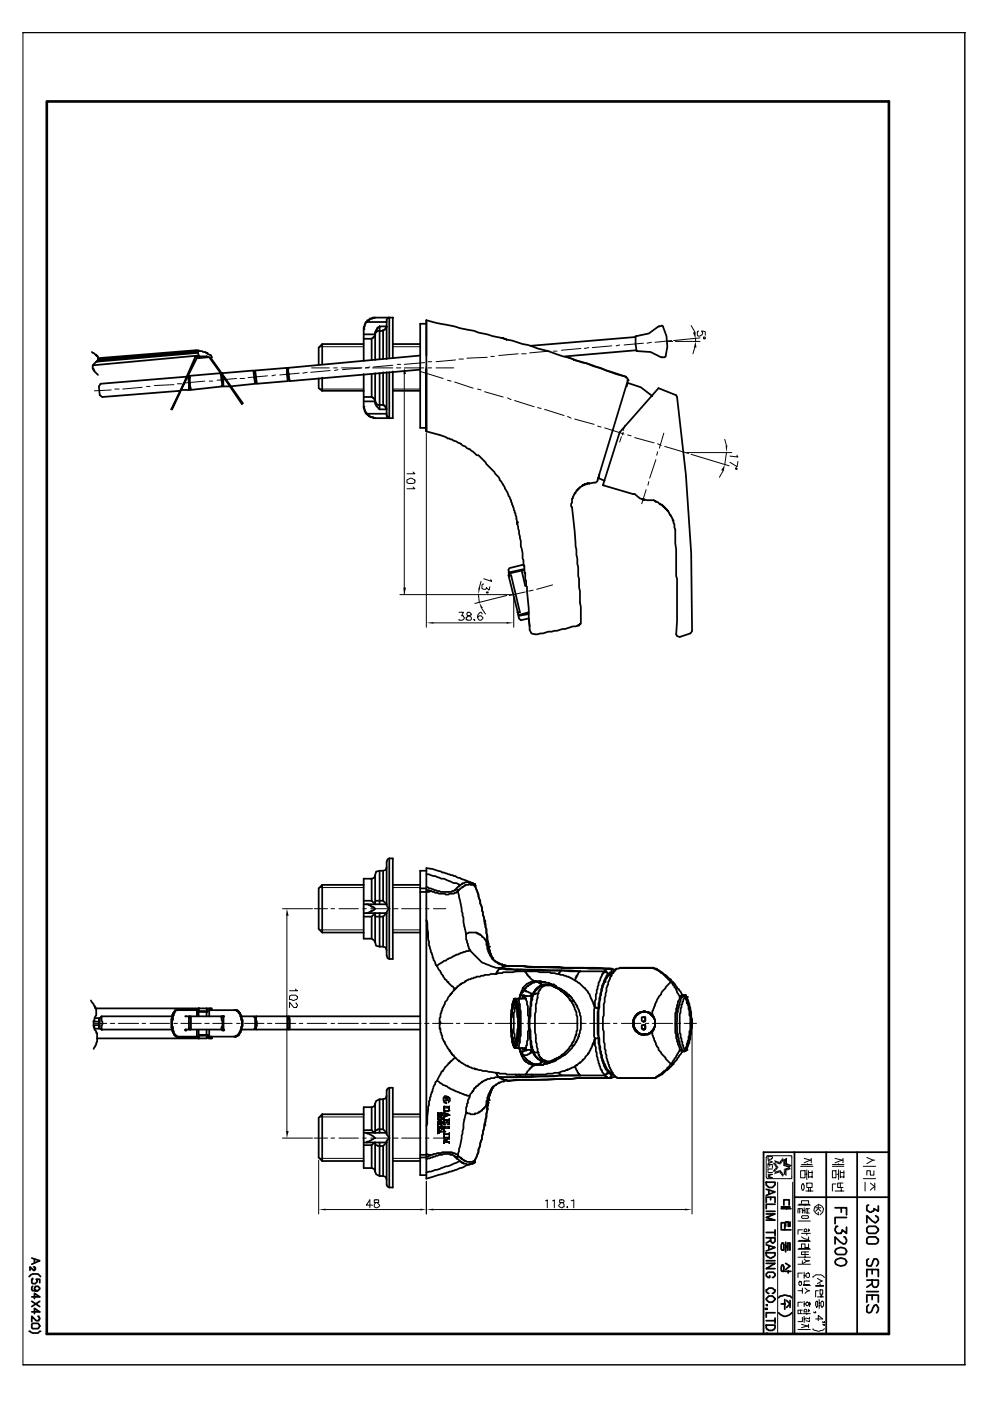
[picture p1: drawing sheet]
<svg xmlns="http://www.w3.org/2000/svg" width="297mm" height="420mm" viewBox="0 0 297 420" stroke-linecap="round" stroke-linejoin="round" font-family="sans-serif">
<g fill="none" stroke="#000" stroke-width=".3">
<path d="M6.9 9.8h282.3v399.5h-282.3zM6.9 9.8h282.6M289.2 9.8v399.5M207.2 97.6l1 1.9M209.3 99.2v.3h-.3v1l.3 .3 1-.3 .3-.5-.3-.8 1.1 .3v1M33.3 116.9l-5 .3M34.4 116.7h1.3M42.6 116.2l-5.8 .5M43.9 115.9h1.1M52.1 115.4l-5.8 .2M53.2 115.1h1.3M61.4 114.3l-5.8 .5"/>
<path d="M62.7 114.3h1.1M70.9 113.5l-5.8 .5M72 113.5h1.3M80.2 112.7l-5.9 .5M82.5 112.4l-1 .3M89.7 111.9l-5.8 .5M92.1 111.7l-1.3 .2M93.4 110.3h5.3M95.8 116.7h13.2M95.8 104h13.2M99 111.1l-5.9 .6M100 110.3h1.1"/>
<path d="M101.3 110.9l-1 .2M102.4 110.3h5.8M108.5 110.3l-5.8 .6M110.9 110.1l-1.4 .2h1.1M111.7 110.3h6M117.7 116.7h8.2M117.7 104h8.2M117.7 109.5l-5.8 .6M118.8 110.3h1.3M119.1 109.3h1M121.2 110.3h5.8M121.2 112.2v66.1"/>
<path d="M125.9 111.4l6.9 2.1M127.3 108.7l-6.1 .6M128.3 108.5h1.1M128.3 110.3h1.1M130.7 110.3h5.3M134.1 114l1.1 .3M136.3 114.6l5.5 1.8M136.5 107.9l-5.8 .6M137.6 107.7h1.3M143.1 116.7l1.1 .2M145.3 117.5l5.5 1.6M146 107.2l-6 .2"/>
<path d="M147.1 106.9h1.1M152.1 119.3l1.1 .6M155.3 106.1l-5.8 .5M156.4 106.1h1.3M164.6 105.3l-5.9 .5M165.9 105.3h1.1M174.1 104.5l-5.8 .5M176.5 104.2l-1.3 .3M183.4 103.7l-5.9 .5M185.7 103.5l-1 .2M192.9 102.9l-5.8 .6M195.3 102.7l-1.4 .2"/>
<path d="M200 102.4h1.6M201.3 102.1l-5 .6M202.4 102.4h7.4M208.2 104.2l-.5 1.9M208.5 101.6v.8M209.8 101.3l-7.9 .8M210.9 101.1h.5v.5h-.5zM127.8 129.9v58.2M154.3 120.1l5.8 1.9M161.1 122.2l1.1 .3M163.2 122.8l5.9 1.8M170.1 124.9l1.1 .5"/>
<path d="M172.2 125.7l5.9 1.6M179.1 127.8l1.1 .3M181.2 128.3l5.9 1.9M186.3 131l-.6 1.6M186.8 129.6l-.3 .8M187.3 127.5l-.5 1.6M188.1 130.4l1.1 .3M190.2 131.2l5.9 1.6M196.6 137.8l-1.9 5.6M197.1 133.1l1.1 .5M197.1 135.5l-.3 1M199 129.9l-1.4 4.5"/>
<path d="M199.2 133.9l7.2 2.1M205.8 135.7h13.5M207.2 136.3l11.3 3.4M217.2 131.8l.6 1.8M217.8 135.7l-.6 3.7M220.9 136.5l.3 .6-2.4-.3M221.2 138.4l-.3 1.6-2.1-1.4M122 143.9l1.3-.5 1.1 .5v.8l-.6 .3h-1.3l-.5-.3zM123.8 141.6l.6 .5h-2.4M123.8 146.1l.6 .5h-2.4M193.7 146.8l-1.3 4.3M194.5 144.5l-.3 1"/>
<path d="M216.7 141.3l-1.1 1.8M220.4 140.5l.3-.3 .2 .6zM119.9 178.3h33.6M143.4 178.3l.3 2.4M144.2 174.4l-.5 1.8M145 173.6l2.4 .8-.3-.6M145 175.2l-.5 .2v1.1l.5 .2h.5l.3-.5 .8 .8 .2-1.1M145.8 177.5h.5v.3h-.5zM151.9 178.6l-9.6 2.4M154 178.6v9.5M157.4 177.5l-4.7 1.1M159.8 177l-1.3 .3"/>
<path d="M165.6 175.4l-4.7 1.3M129.9 186.8h22.2M137.6 183.6h1.3l-.5 1.1h.5l.3 .5-.6 .8h-1v-.3M140 183.9v.5l.2 .3h.6l.5 .5v.5l-.3 .3h-1v-.3h-.3v-.5l1.6-.8v-.3l-.5-.5h-.6zM142.1 185.7l.2 .3h-.2zM144.5 184.1l-.3-.5a1.33 1.33 0 0 0-1.1 1 1.33 1.33 0 0 0 .6 1.4h.5l.5-.8-.5-.5h-.5l-.6 .5M144.5 182.6l1 1.5M84.7 272.5h9M86 274.6v64.6M94.2 272.5h4M95.8 278.9h13.2M95.8 266.2h13.2"/>
<path d="M99.2 272.5h1.1M101.6 272.5h5.8M108.7 272.5h1.1M111.1 272.5h5.8M117.7 278.9h8.2M117.7 266.2h8.2M118 272.5h1.3M120.4 272.5h5.8M127.5 272.5h1.1M129.9 272.5h3.7M86.8 298.7l.5-.3h1.3l.6 .6-.3 .8a1.32 1.32 0 0 1-1.6 0h-.5zM88.6 296.6v.3l.6 .2h-2.4"/>
<path d="M28.3 306.9h3.7M33.1 306.9h1.3M35.5 306.9h6M42.6 306.9h1.1M45 306.9h5.8M52.1 306.9h1.1M54.2 306.9h6.1M61.4 306.9h1.3M63.8 306.9h5.8M70.9 306.9h1.1M73.3 306.9h5.8M80.2 306.9h1.3"/>
<path d="M82.5 306.9h6.1M88.6 300.8h.3l.3 .8-.3 .6h-.8l-1.3-1.6v1.6M89.7 306.9h1.1M92.1 306.9h5.8M99.2 306.9h1.1M101.3 306.9h6.1M108.5 306.9h1.3M110.9 306.9h5.8M118 306.9h1.1M120.4 306.9h5.8M127.3 306.9h1.3M129.6 306.9h6.1"/>
<path d="M136.8 306.9h1M139.2 306.9h5.8M146.3 306.9h1.1M148.4 306.9h6.1M155.6 306.9h1.3M158 306.9h5.8M165.1 306.9h1.1M167.5 306.9h5.8M174.4 306.9h1.3M176.7 306.9h6.1M183.9 306.9h1M186.3 306.9h5.8"/>
<path d="M193.4 306.9h1.1M195.5 306.9h6.1M202.7 306.9h1.3M205.1 306.9h3.7M207.4 307.4v56.7M95.8 335h13.2M117.7 335h8.2M131.2 336.8v-.5v.2h1.1v-.2h.3v.8h-.3v.2h-.3v-.2h-.5M131.2 338.7v.5v-.3l.6 .3-.3 .5M131.2 337.6v1.1h.3v-.3M131.2 337.6v.3h1.1M131.2 334.4v.3h.3v-.3"/>
<path d="M131.2 335.2h.3v-.2h.8v.2h.3v.6h-.3v.2h-.8v-.2h-.3zM131.2 335.5l.3-.3h.8v.6h-.8zM131.2 333.6v.6M131.2 339.5v.5M131.2 338.7h.6M131.2 338.1h.3M131.2 334.4h.6M131.2 337.6h.3M131.2 334.4l.3 .3M131.5 337.1v.2h-.3h.3zM131.5 339.7h-.3v.3M131.5 334.4l.3-.5h-.6v.3v-.6h.3v.3h.8v-.3h.3v.6h-.3v-.3h-.5h.2l.3 .5v-.2h.3v.5h-.3v-.3"/>
<path d="M131.5 333.6v.3h1.1M131.5 335l-.3 .5h.3M131.5 334.2v.2M131.5 335.8v.2M131.5 338.4l-.3 .3M131.5 338.9l.3 .3M131.8 336.8l-.6 .3v2.1M131.8 336.8h.2v.3M131.8 338.9h-.6l1.4 .3v.3M131.8 339.7h-.6v-.2v.5M131.8 339.2h.5l-.5 .3zM131.8 337.9h-.6v.5h.3"/>
<path d="M131.8 334.4v-.2h.2v.2M131.8 335v.2h-.6v.6h.6M131.8 336.8l-.3 .3M131.8 339.5l-.3 .2M131.8 338.4h.8M131.8 333.9v.5M131.8 335.8v.2M131.8 339.2v.3M131.8 339.2h.5l.3 .3M132 334.2h.3M132 337.9h.6M132 337.1h.3"/>
<path d="M132 333.9v.5M132 335v.2l.3-.2v1M132 335.8v.2M132 336.8v.5M132 338.1l-.2 .3M132 334.4h.6M132.3 336.8v.3h-.3M132.3 337.6h.3v1.1h-.3v-.3l.3 .3-.3-.6M132.3 337.6v.3h-.3v.5h-.2v-.5h-.3M132.3 333.6v1.1M132.3 337.6v1.1M132.6 336.5h-1.4h.6v.6h-.3"/>
<path d="M132.6 335.5h.2M132.6 335.2v.6h-.3M132.6 338.1h-.8v.3M132.6 337.1l-.3-.8v1M132.6 339.5l-1.1 .2M132.8 329.1l.5-.5a1.65 1.65 0 0 0 .3 2.1v-.2h.3v.5l-.8-.3zM133.1 336.8l.5 .5h-.5zM133.1 337.9h1.6v.5h-1.6v.8l.5 .3h-.5zM133.1 334.4v.8v-.2h.2M133.1 332.8v-1h1.6v1.3M133.1 333.4v.8M133.1 335.5v1.8"/>
<path d="M133.1 337.9v1.6M133.1 337.9h.2M133.3 329.1h1.1v.3h-.3l.3 .8-.5-.3-.6 .3v-.3l.6-.2-.6-.3zM133.3 333.1v-.3h-.2v-.5h1.6v.5l-.6 .3M133.3 331.8h-.2v1.3h.2v.3h.8M133.3 333.1h.8M133.3 332.8v.6M133.3 333.6v.3h.6M133.3 335.8v.2M133.3 333.1h.3v.3M133.3 335.8l.6 .2v.5h-.3M133.3 337.1l.3 .2"/>
<path d="M133.3 339.2l.3 .3M133.3 335.8l.8 .5M133.6 328.6l.8 .3 .5 .5v.8l-.5 .5 .3-1.6-.8-.2v.2h-.3zM133.6 336.5v.3h.8v-.3h-.5l.2-.5h.6v.5M133.6 336.5h.3v-.5h-.8v.8v-1.3v.3h1.6v-.3v1.8M133.6 333.9v.5l.8-.2M133.6 334.4l-.5 .6h.2M133.6 333.9v.5M133.6 333.9l.8 .3M133.6 334.4l-.5 .3M134.1 333.1v.3M134.4 334.2l-.8-.3h-.5v.3v-.8l.2 .5h.6l.8 .5"/>
<path d="M134.4 332.8v.6l-.3-.3M134.4 334.2h.3M134.4 334.2l.3 .2M134.7 336.8l-.6 .3v.2h.6v-.2M134.7 333.1l-.6 .3M134.7 331.8v1.3M134.7 334.4h.2M134.7 334.4l-1.4 .6M134.7 333.1h.2M84.7 341.3h9M94.2 341.3h4M95.5 347.9v16.2"/>
<path d="M95.8 347.4h13.2M99.2 341.3h1.1M101.6 341.3h5.8M108.7 341.3h1.1M111.1 341.3h5.8M112.2 359.8v.8h.8l.8 .8v.3a1.02 1.02 0 0 1-1.6 .2v-.7l.5-.6h.8v-.8zM117.7 347.4h8.2M118 341.3h1.3M120.4 341.3h5.8M127.5 341.3h1.1M127.8 354.3v9.8M129.9 341.3h3.7"/>
<path d="M133.1 342.1v.3h1.3M133.1 342.1v.8v-.3h1.6v.3v-.5h-.3M133.1 340.8v.5M133.1 342.1h.2M133.1 341.8h.5M133.1 341.8l1.3 .6M133.6 341.8v.3l.8 .3M134.4 342.4l.3 .2M134.7 340.3h-1.6v.2v-.8v.3h1.6v-.3v.8M134.7 341.6v-.8v.2h-1.6v-.2v.5h1.6l-1.6 .5M134.7 340.8v.8M134.7 342.4v.5"/>
<path d="M134.7 341.6l-1.1 .2M167.7 359.8v.8h.8l.6 .6v.7l-.6 .3-.8-.3-.2-.5 .8-.8h.5l.3-.5-.3-.3zM229.9 346.6h7.4v6.9h-7.4l-.2-.5v-5.9zM230.2 346.9h1.3v.5h-.3v.3h-1zM230.2 347.9l1.3 .6-1.3 .5M230.2 350.3v-1.1h1.3v1.1M230.2 352.2h1.3l-1.3 .5 1.3 .5h-1.3M230.2 351.6h1.3M230.5 348.2v.5M230.7 349.2v.6M231.5 350.6h-1.3v.8M233.1 354.5v45.5"/>
<path d="M234.9 347.9l.8-.5v1.6l1.4 .5-.6 .5-1.6-.5zM237.6 354.5v45.5M240 351.1h1.3v2.1h-1.3zM240 349.8h3.7M240.2 349.2h3.2M240.5 355.1h.3l.2 .5v.8l-.2 .5h-.3l-.3-.5v-.8zM240.5 355.1h.3M241 347.4l1.9 .5M241.3 352.2h.5M241.6 357.2h2.1M241.8 354.8h1.6v1.3h-1.6zM241.8 350.8v2.9"/>
<path d="M242.1 349v.2M242.4 351.1v2.1M242.4 356.4v.8M242.4 351.6h1M242.4 353h1M242.9 356.4v.8M243.2 347.9l-2.2 .8M243.2 347.4v1.3M243.4 351.1v2.1M249.5 351.1h1.1v2.1h-1.1zM249.5 349.2h3.4M249.5 349.8h3.4"/>
<path d="M250.3 357.2h2.6M250.3 347.4l2.1 .5M250.6 355.1h-1.1v2.1M250.8 352.2h.6M251.4 349v.2M251.4 350.8v2.9M251.9 351.6h1M251.9 353h1M251.9 351.1v2.1M251.9 354.8v1.3M252.1 356.4v.8M252.7 347.9l-2.4 .8"/>
<path d="M252.7 354.8h-1.6v1.3h1.6M252.7 347.4v1.3M252.9 351.1v2.1M258.8 349.8h3.7M258.8 353.5h3.7M259.3 354.5v2.7M259.8 347.1l1.9 .8h.5M260.9 354.8l1.3 1.1-1.3 1M261.7 347.9l-1.9 1.1M261.9 351.1v1.3h-1v-1.3h-1.1v1.3M262.2 354.8v2.1M97.6 362.7h28.3"/>
<path d="M111.7 361.4h-1.9l1.1-1.6v2.4M129.9 362.7h75.4M163.5 360.1l.5-.3v2.4M165.6 360.1l.6-.3v2.4M169.9 361.9h.2v.3zM171.2 360.1l.8-.3v2.4M239.2 363.8v-1.3h1.3v1.3M239.2 361.4h3.7M239.2 366.2h3.7M239.2 372.3h3.7M239.2 374.6h3.7M239.2 377h3.7"/>
<path d="M239.4 361.2h3.2M239.4 372h3.2M239.4 374.4h3.2M239.7 362.5v1.3M240.2 360.9v-.8h2.2v.8M240.2 370.9l.8 .6 1.4 .2v-.8M240.2 369.9h2.7M240.5 364.6h1.6l.3 .5a2.25 2.25 0 0 1-2.2 0zM240.5 368.8h-1.3v1.4M240.5 378.1v1h-1.3M240.5 363h.5M240.8 379.1h2.1"/>
<path d="M241 368.8l.6-.2 .2 .2v.6h-.8zM241 377.6l.6 .5h1l-1 .3-.8 .5M241 362.2v1.6M241.3 361.2v.2M241.3 372v.3M241.3 374.1v.3M241.3 375.4v.8M241.3 376.5v.5M241.8 369.9v.5M242.1 362.5v1.3M242.4 373.1v1h-1.1v-1h-1.1v1M242.4 375.4h-2.2v.8h2.2"/>
<path d="M242.4 368.6v.8M242.6 362.5h-1v1.3h1M242.6 368.8v.3M244.5 362.2h1.6M245 361.4l-.8 .5-.3 1.1 .6 .8 .8 .5v-.8M245.3 361.9v-.7l1 .5 .6 .8-.3 1-.8 .8M245.3 362.2v.3l.8 .8M245.3 362.5l-.8 .8M239.2 387.1h1.3M239.2 398.7h3.7M239.4 384.4h.3v-.2l.5 .2v.8l-.2 .3-.6-.3zM240 392.9v1.1"/>
<path d="M240.2 397.1l1.9 .6M240.5 381.8h-1.3v1.3M240.5 390.5h-1.3v1.3M240.5 392.9h-1.3v1.1h1.3M240.5 395v1.3h-1.3M240.5 386.3v1.6M240.8 385.5h2.1M240.8 385.2h1.8M240.8 394h2.1M241 392.9l.6-.3 .2 .3v.5h-.8zM241 395.6h.6M241 381.5v1.9"/>
<path d="M241 390.3v1.5M241 394.8v1.8M241 382.6h.6M241 391.1h.6M241.3 386.3l.5 .5 .8 .3-.8 .2-.5 .6M241.6 382.1l.8-.3 .2 .3v.8l-.2 .2-.8-.2zM241.6 390.8l.5-.3 .3 .3v.5l-.6 .3-.2-.3zM241.8 385.2v.3M241.8 394v.2M241.8 390.5h.3M242.1 381.8h.3M242.4 397.7l-2.2 .5"/>
<path d="M242.4 392.6v.8M242.4 397.1v1.1M242.6 384.2h-1.6v.8M242.6 395v.6l-1-.3M242.6 395.8v.5l-1-.2M242.6 390.5v1.3M242.6 392.9v.3M242.9 390.8v.5M243.7 383.1v-.2l.8-.6h1.6l1 .8M243.7 398.5v.2l.5 .3a1.72 1.72 0 0 0 1.9 0h.5l.5-.5M243.9 393.4v.3h.6v-.3v.3M244.5 390.5l.5-.2v1.5l-.3 .3-.2-.5z"/>
<path d="M244.5 395.6h2.1l-1.3-1.1v1.6M244.5 385.5h2.4M244.5 385.8h2.4M244.7 390.3h.3M245 383.4l1.6 .8M245 388.9h1.9M245.3 387.1h-.8v1.8M245.5 389.7v2.7M245.5 390.8h.3M245.5 391.6h.3M245.8 386.8h.8v1.3h-.8zM245.8 385v.5"/>
<path d="M246.1 390.5l.2-.2 .6 .2v1.1l-.6 .5-.2-.5zM246.1 388.4v.5M246.3 384.2l-1.3 .8M246.3 388.4v.5M246.3 390.3h.3M246.6 396.3v.3h.5v-.3l-.2 .3h.2M246.6 397.1l.3 .3h.2v-.3h-.2l.2 .3M6.9 409.3h282.6"/>
</g>
<g fill="none" stroke="#000" stroke-width=".53">
<path d="M109 98.7v9.5M109 98.7h.3M109.8 96.6l-.5 .8-.3 1.3M109.8 96.6h6.1M112.5 95.2l-1.6 .6-1.4 1-.5 1.9M112.5 95.2l-1.6 .3-.3 .5h-.5l-.3 .6M112.5 95.2h5.2v12.2M113.8 97.9l-.8 .5v.6h-.3l-.2 .5v8.4M113.8 97.9h2.1v.3h-.3v.5h-.2v.3h-.6v.2M113.8 97.9v9.8M114.8 99.2h-1.8v.3l-.5 .2v.6M114.8 99.2v8.5"/>
<path d="M127.8 97.1h-1.9v31.2h1.9M27.5 105.6l1.3 .8 .3 .5h.3v1l-.3 .6h-.3l-.8 .8v.2h-.2v1.1h.2v.5h.3v.3l1.1 1M55.8 113l-25.6 2.1-.6 .8 .3 2.6 .8 .6 23.3-1.9M56.4 112.7l.2 4.2h-2.1M56.4 113.2h.5M56.6 116.4h.6M59.3 105.8l-30.5 2.7M59.5 106.6l-1 .6-3.5 7.9-3.7 7.7h.3l3.7-8 3.7-7.4 .5-.5M59.5 106.6l-31.5 2.9M59.5 106.6l-.2-1.3-29.9 2.6M59.5 106.9v.5l2.7-.2-.3-.3M59.5 106.9h2.4"/>
<path d="M61.9 106.9l.8 .3 9.8 14 .3-.3-9.6-13.5 .3-.2-.3-.6-1-.5v-.3h-.5v-.2l-3-.6-29.3 2.4M63 106.4l.2 .2M66.1 111.9l-9.2 .8 .3 4.2 9.5-1-.6-3.7M66.4 112.2h-.3h.3M66.4 115.6h.5M66.7 112.2v-.3l9.2-.8 .6 4-7.4 .8M66.7 113l.2 1v1.9h1.9M76.2 111.4h.3M76.5 111.1l9.5-.8 .3 4-9.3 .8zM76.5 114.8h.2M86 110.6h.5M86.8 113.8l-.5 .2"/>
<path d="M95.5 109.3v-5.1l1.1-1v6.1M95.5 113.5v2.9l1.1 .8M96.6 103.2h12.4M96.6 117.2h12.4M96.6 113.2v4M109 112.2v9.8M109 100.3h3.5M109 101.6h2.4M111.4 119.1l.8 .5 .3 .5M111.4 112.2v6.9h-2.4M112.5 100.5l-.6 .8-.5 .3v6.3M112.5 100.3v.2v-.2"/>
<path d="M112.5 111.9v9.3h.2v.5h.3v.3l.8 .8M113.8 111.9v10.9M114.8 111.7v9.7M115.9 111.7v13.2h.3l.2 .5h.3v-13.7M116.7 107.4v-12.2h-.3l-.5 .6v11.9M117.7 111.4v14h-5.8v-.3h-.8l-.5-.2v-.3l-.8-.5M117.7 103.2h8.2M117.7 117.2h8.2M125.9 106.6l-39.6 3.7 .5 4 39.1-3.4M150.6 101.3l1.3 .6-1.3-.6-7.2-1.6-1.3-.5-14.3-3.2v33.4l4 1 1.6 .6 .7 .5 1.4 .3 2.6 1.3 1.9 1.3 .8 .3 2.1 1.8h.5l5.3 5.8a2.13 2.13 0 0 1 1.1 1.6 28.8 28.8 0 0 1 4.7 10.6l.3 .5 .2 2.2v-.6h.3M151.9 101.9a169 169 0 0 1 16.9 5l7.2 2.1 8.7 3.2 2.9 .8M170.1 107.2l1.9 .7 4 1.1 1.8 .8 9.8 3.2"/>
<path d="M187.6 113v.2l.5 .3v.5h.3h-.3l-9 30.2-.5 .5-1.9 .3M187.9 115.9l.2-1.1 4 1.3 3.4 2.7M190.5 100.8l4-.8 2.9-2.1 1-.3a10.4 10.4 0 0 1 .8 9.6h-.8a10.9 10.9 0 0 0-7.6-1.9zM190.5 101.1l-31.5 2.6M190.8 105l-21.5 1.9M109 122l.3 1.3h.2v.5l.3 .3M109 122l.5 1.6 1.4 1.3 1.6 .5M109 122h.3M109.8 124.1h6.1M112.5 120.1l.2 1.1a2.38 2.38 0 0 0 2.1 .2M112.5 120.1v.3h-3.5M114.8 121.4l.8 .6 .3 .8h-2.1"/>
<path d="M155 157.2l1.1 5v1.6l.5 2.1 .3 3.7h.3l.2 4.2 .3 .3v1.6l.3 .2 .8 13 .5 1.1 1 .2 2.4-.2 1.6-.6 2.7-.2 6.3-1.6M174.6 145.5v.3l-.8 .2-.2 .6-.6 .2v.3h-.2l-.3 .8h-.3l-.5 1.1v.5h-.2v1.3l-.3 .3 2.1 19v2.7l.3 .8v2.6l.2 1.1v3.4l.3 1.3v5.1h-.3l-.2 .5h-.6M174.6 145.5l1.4-.5h.7h-.7zM179.7 142.3l-.3 1.1 1.8 .8M180.7 145.5l5-15.9 11.7-13.2 5.3 2.1 .2 .6 2.7 23.2 1.6 23.6 .2 23.3-.5 .8-3.2 1-.8-.2-.2-.6 .2-3.9v-12.7l-.2-.8v-8l-.3-1.8v-4.3l-.3-.5v-1l-.2-.3v-.8h-.3v-.5l-.5-1.1h-.3l-.5-1.3h-.3l-.5-.8-.5-.3-.6-.8h-.5v-.2l-.8-.6h-.5l-.3-.2M181 145.5h-.3l9.5 2.7 1.6 1.3 2.1 .5h2.2l.2 .3M192.4 149.8h.5M192.9 149.8v.2h.2M192.9 149.8h.2M196.3 150.3h.3M152.7 172.8l.5-.3 2.6 11.1h-.8M156.4 171.2l1 4.5h.3"/>
<path d="M156.9 169.3l-4.2 1.1-.3 .5 .3 1.3M157.2 170.9l-4.5 1.1-.3 .5 2.9 11.6 .3 .3 2.9-.8M157.2 170.7l-4.8 1M155.3 184.4l.3 1.1 .5 .5 2.4-.5M158.5 184.1l-2.9 .6M158.5 185.7l.3 2.2M116.7 257.4l-.5 .3-.3 .8v12.7M116.7 257.4h1v30.2h-1l-.5-.3-.3-.8v-12.7M116.7 257.4v30.2M95.5 266.4l1.1-1v14.3l-1.1-1.1zM96.6 265.4h12.4M96.6 279.7h12.4"/>
<path d="M109 274.9h2.4l1.1-1.1v8.8M109 271.2h6.9M109 273.8h6.9M109 270.1h2.4M109.8 271.2l1.1 .3 .5 .2v.3h.5l.6 .5-.6 .5h-.5v.3l-.5 .3-1.1 .2M111.4 263.5h-2.4v18h2.4l.8 .5 .3 .6M111.4 263.5v6.6M111.4 274.9v6.6M112.5 262.5v8.7l-1.1-1.1M112.5 262.5l-.3 .8-.8 .2M113.8 261.1l-1.1 .3-.2 1.1M113.8 261.1v10.1"/>
<path d="M113.8 273.8v10.1M114.8 270.1h-2.1l-.2 .3M114.8 270.1l.8 .8v.3h.3M114.8 261.1v9M114.8 274.9v9M115.6 273.8v.3l-.8 .8h-2.3v-.3M115.9 271.2l.3 .8 .5 .5-.5 .5-.3 .8M115.9 260.1l-.3 .8-1.8 .2M117.7 265.4h8.2M117.7 279.7h8.2M125.9 266.4h1.9M127.8 262.2h.8l3.7 1.3h.8l2.9 1.3h.8l1.1 .6"/>
<path d="M127.8 265.9l.8 .5 1.3 .3 1.1 .5h.8l.2 .3h3.5v-.3h.5l.8-.5M127.8 267h.8l.5 .2M127.8 276l.3 .8v1.8M127.8 261.1h-1.9v91.3h1.9M128.1 278.6l.2 2.4-.2-2.4M129.1 267.2l1.3 .6h.8l.3 .2h1.9l.2 .3 2.4-.3 .3-.2h.5v-.3l.5-.3M129.1 267.2l-.5 .3h-2.7M136.8 266.7l.5 .3v.2M137.3 267.2l2.4 13M137.9 265.4v.2l-.6 .3-.5 .8M141.6 264.8l-5.9-2.3-3.1-.8-.3-.3-2.7-.8-1.8-.3v93.2l5.8-1.6 .3-.3 2.9-.8 2.1-.8 .8-.5 1.9-.5M141.6 264.8l-.6-.2h-1.6l-1.5 .8"/>
<path d="M141.6 264.8l.5 .3M141.6 264.8h.2M142.1 265.1l.2 .5M142.1 265.1h.2M142.3 265.6l1.6 4.5v.8l.6 1.4v.7l.8 3.2M142.3 265.6h-.2v-.2h-1.1v-.3h-.5v.3h-1.1v.2l-.8 .3v.3l-1 .5-.3 .5M142.3 265.6h.3M145.3 276.2l.8 4.8M145.3 276.2l1 6.6M145.3 276.2h.2M112.5 282.6l.2 1 1.1 .3M113.8 283.9l1.8 .3 .3 .8"/>
<path d="M128.3 281l.3 2.6 .3 .3 .2 1.6 .3 .2 .5 2.2 1.1 1.8 2.1-1.6h.5l.5-.5 2.7-1.3h.5l.8-.6 1.3-.2 .3-.3h.8l.3-.2M131 289.7l2.4 4 .5 .2 .2 .6h.3v.2l2.1 1.9M136.5 296.6l-.5 .3-.8 1.3h-.3l-.8 1.6-.7 .8v.5l-.8 1.3-.3 1.3-.3 .3v1.1l-.2 .2v1.3h.2h-.2v.3h.2l-.2 .3v1.3h.2v1.1l.6 1v.8l.5 1.1h.3v.5l.7 1.3 .6 .8h.2l.3 .8h.3v.3l.5 .2 .5 .8-1.6 1.1-.2 .5h-.3l-1.6 2.4-.5 .3-1.3 2.6a6.6 6.6 0 0 0-1.4 3.2l-.7 1.8v.8l-.3 .3-.5 4.8v2.1l-.3 .5M139.7 280.2v1.6l.3 .2 .2 1.6 .6 1.4M139.7 280.2v-.3h.5l.3-.2h2.4v.2h.5v.3h.5v.3h.3l.3 .5h.2l.6 .8h.2l.3 .5M140.8 285l3.7 3.7 4.2 1.5h1.3M140.8 285h.2M145.8 282.3v1.1l.3 .2v1.1h.2v.8h.3l.2 1 .8 .8M145.8 282.3l.5 .8M146.1 281.2l.2 1.9M146.3 283.1v.8M146.3 283.1v.5l.5 .3"/>
<path d="M146.3 283.9h.3v.3M146.3 283.1h.3M146.3 283.9l.3 .3M146.6 284.2v.8l.5 1.3M147.1 286.3l.5 1.3-.2-.3v-.5h-.3zM147.1 286.3l.5 1.3v-.3M147.6 287.3v.3l.8 .5v.3l.8 .3v.2h.6v.3l2.9 .5M147.6 287.3v.3l.8 .5v.3l.8 .3v.2h.6v.3h.8v.3l1.5 .2h-.8v.3h-.7v.2h-.6M147.6 287.3h.3M148.7 292.1l-3.4 .3-.3 .2-2.1 .3-1.9 .8h-.5l-1.1 .5v.3l-1.3 .5v.3l-1 .5-.6 .8M149.5 290.5h.3M149.8 290.5h2.9l1.6 .3h7.4l3.1 .2h6.1l2.9 .3"/>
<path d="M150 290.2l-.2 .3M152.7 289.7l14.8 .3 1.8 .2h9.3l4 .3h-5.9l-1.8-.3a173.4 173.4 0 0 1-18.5-.5zM154 299.8l-.5 1.3v1.3l-.3 .5v8l.3 .5v1.3h.2v.8h.3v.3M154 299.8v-.3h.5l.3 .3 .5 1.3v1.3l.3 .3v8.2l-.3 .2-.3 2.4h-.2v.6h-.3v.2l-.5-.2v-.3l.3 .5h3.4M154.5 291.3l-.8 .3h-2.9l-.2 .2-1.9 .3M155 290.8h-3.4l-.5-.3h-1.6l-.8 1.6M155 290.8h1.1l-.5 .5M155 290.8v.2l-.5 .3h2.9M155.3 299.5v.3h.3l.2 2.9 .3 .5v7.4l-.3 .5v1.6l-.2 .3v.8l-.3 .5M155.8 298.4l-.2 1.1M156.1 290.8l3.7 .2M156.4 297.1h.5v.3h-.3l-.5 1h-.3"/>
<path d="M156.4 297.1l-.6 1.3M157.2 298.7l-.6 .3-.2 .5M157.2 298.7l.5 .8M157.2 298.7h2.1M157.7 299.5l.3 1.9 .2 .2v2.9l.3 .3v4.2l-.3 .3v2.6l-.2 .3v1.3h-.3v.8M157.7 299.5h-3.4l-.3 .3M158 298.7l-1.9-.3-.3 1.1M159.3 291.3h-1.9v.3h.3l.3 .8h.2v.2l.6 .3v.3l.7 .7h.3v.3h.5M159.3 291.3h1.8l.6 .3h3.1l.3 .2 2.4 .3M159.5 299.8v-.3h-.2l-.5 3.2M159.5 299.8l-.2 .5-.3 2.4M159.8 291h8.5"/>
<path d="M159.8 291l-.5 .3M160.3 294.2h-.5v.3h-.8l-1 .5-1.1 1.1v.2h-.3v.6l-.2 .2M160.3 294.2h1.9v.3M160.3 294.2l.6 .3h2.4M161.4 297.9l-.3 .3-.2 2.6-.3 .3v2.4l-.3 .5a46.6 46.6 0 0 0 .8 10.9v.5l.3 .2M162.2 294.5h1.1M162.2 294.5h.3M162.5 295.5l-.3-.5h-.3v-.3h-.5v-.2h-1.1l-2.1 1v.3h-.2l-1.1 1.3h.8v.3h.5l1.1 .5 .2 .5h.3v-.2h.5v-.3h1.1M162.5 295.5h-.6v.3l-.8 .3-.5 .8h-.3l-.2 .8h-.3l-.5 1.8v-1.1h-.3v.3M162.5 295.5h-.3v.3h-.5l-.6 .8-.8 .5-.2 1.1h-.3v.5l-.3 .3v.8M162.5 295.5l.5-.2h2.4l.2 .2M162.5 295.5l.2-.2h2.7v.2h.2"/>
<path d="M162.5 295.5h.8M163.3 294.5l.2 .2h1.1v.3l1.3 .3M163.3 295.5l-.6 .3-.8 .8v.3h-.2l-.3 1M163.3 295.5h2.1l.8 .6M163.3 294.5h.2M165.6 295.5l1.1 .3M165.9 295.3v.2h.5v.3h.3M165.9 295.3v.2h.3M165.9 295.3h.3M166.2 296.1l1.8 .8 .3 .5 .8 .3 .2 .5 .6 .2v.3l.5 .3 .3 .8h.2l.3 .5M166.4 295.8h.3M166.7 295.8l3.2 1.9 .5 .7h.3v.3l.8 .5 .5 1.1"/>
<path d="M166.7 295.8l-.5 .3M167.5 292.1l2.9 .8 1.8 1M168.3 291l5.5 .3M168.3 291l-.6 .8h-.2v.3M172.2 293.9l1.4 .8 1.6 1.6h.2v.3l.8 .8 .5 .8 1.6 4M173.8 291.3h7.4l-.2 .5-.6 .3v.5l-1 2.1v.8l-.5 1.4v1l-.3 .3-.3 4M173.8 291.3l-.5 .5-.3 .8h-.2v.6h-.3v.5l-.3 .2M173.8 291.3h.3M181.2 294.5l-.8 1.8-.2 2.1-.3 .3v1.1l-.2 .5v1.9l-.3 .5v8.4l.3 .3v2.1l.2 .3v1.3l.5 1.3 .3 1.9h.3v.5l1 2.1h.3v.3l.8 .5h.5M181.2 294.5h.3M182.3 292.4l-.5 .2-.8 1.6v.5l-.6 .8-.2 2.2-.3 .2v1.1l-.2 .2v1.4l-.3 .2v1.6M182.6 290.5h.5v.3h.3v.8"/>
<path d="M182.6 290.5l-1.1 .3-.3 .5h.3v.3h.5v.5h.3v.3l.5-.8h.6M182.8 290.5h.8v.3h.6l.2 .2M182.8 290.5h-.2h.2M183.4 291.6h.5M183.6 291.8l-.2 .3v.5h-.3l-.3 .6v.5l-.5 .8v.8l-.5 1v1.1l-.8 3.7v3.4l-.3 .6v3.7l.3 .5v3.2l.2 .5v1.6l.3 .3v1l.5 2.4 .3 .3 .3 1.3 1 1.8M183.6 291.8l-.8 .3v.3l-.8 .5-.8 1.6M183.6 291.8h.3M185.7 290.2l-.2 .3h-.8v.3h-.3v.2h-.2l-.6 .8M195.8 290.2h-10.1h10.1M195.8 290.2l.3 .3h.8v.3l1.5 .8v.2l1.1 .6v.2l1.6 1.1v.2l.8 .8M195.8 290.2l.3 .3h.5v.3l1.6 .8v.2l1.3 .8v.3h.3v.3l1.3 1.3M195.8 290.2h.3"/>
<path d="M201.1 294.5l1.6 2.1 .2 1.1 .8 1.3M201.1 294.5l-1.6 1.6v.2l-1.1 1.1-.2 .8-.8 .8-1.9 4.2v1.1M201.1 294.5h.5l.3 .2M201.9 294.7l1 1.6 .6 .3 1 1.8M203.7 299v.5l-.5 .8v.8l-.3 .3v.8l-.2 .2v1.1l-.3 .2v6.1l.3 .3v1.3l.2 .3v.8h.3v.8l.5 1v.6M203.7 299h.8M204.5 299l-.5 .8-.3 1.6-.5 1v1.1l-.3 .2v2.7l-.2 .5 .2 .5v2.4l.3 .3v1l.5 1.4v.8l.8 1.6M204.5 298.4h.3h-.3M204.5 299l.3-.6h.8l.2 .6M204.5 298.4l-.8 .6M205.3 298.7l-1 2.7-.3 2.3-.3 .3v5.8l.3 .3v1l.3 .3 .2 1.9 .8 1.6M205.3 298.7l.5 1.3v.8h.3v.6l.3 .2 .2 2.9 .3 .3v4.2l-.3 .3-.2 2.6-.6 1.1-.2 1.6-.3 .3"/>
<path d="M205.3 298.4h.3l.2 .6M205.3 298.4h.3M205.3 298.4v.3M205.8 299l.6 1.8 .2 .3v.8l.3 .3v1l.3 .3v1.8l.2 .3v2.6l-.2 .3-.3 3.2-1.1 2.6v.6M205.8 299a20.6 20.6 0 0 1 0 15.9M205.8 299h.3M27.3 300l.7 1.1 .3 .8h.3v.5h.2v2.1l-.5 .8v.8h-.3v1.9h.3v.8l.5 .5v.5h.3v2.7l-1.1 2.1M28 306.4h1.6M28 307.4h1.6M28.3 308.5h1.6M28.6 302.4h33.3M28.6 305.3h1.3"/>
<path d="M29.6 305.6h.3v2.4l-.3 .2M29.6 305.6v2.6M30.4 304.8v1.3l.3 .3-.3 2.4-.8-.6M30.4 308.8h21.2M51.6 304.8h-21.2l-.8 .8M53.4 302.9h-.7l-.3 .8h-.3v.8h-.2v1.4l-.3 .2v1.6l.3 .3 .2 1.8 .3 .6 .5 .2v.3h.5M55.6 304.8h1v4h-1M55.8 308.8v.2h-.2v-.2v.2M56.6 305.1h.3M56.6 308.5h.3M56.9 305.1l.3 .2v3.2h-.3M56.9 304.8h.3v4h-.3"/>
<path d="M56.9 304.8v.3M56.9 308.5v.3M56.9 304.8h9.5v.3M56.9 308.8h9.5M59 302.9v1.9M59 308.8v2.1M59.5 302.9h-7.1l-.3 .8h-.2v.6h-.3v1l-.3 .3v2.6h.3v1.1l1.1 1.6h6.8M59.5 308.8v2.6v-.8M59.5 310.6v-.2h2.7v.2M59.5 310.6h2.7M61.9 302.4h1.6v.5M61.9 302.4l.3 .8"/>
<path d="M61.9 303.5v1.3M61.9 308.8v1.6M62.2 303.2h-2.7v-.8v2.4M62.2 310.6l-.3 .8h-32.8M62.2 303.2v.3h-2.7M62.2 302.9h8.2M62.2 310.9h8.2M62.7 302.9v1.9M62.7 308.8v2.1M63 302.4v.5M63 310.9v.5M63.2 302.4v.5"/>
<path d="M63.2 310.9v.5M63.5 310.9v.5h-1.1v-.3h-.5M66.4 305.1v.8l.3 .5-.3 2.4M66.4 308.8l.5 .2M66.4 305.1h.5M66.7 308.5v.3h.2M66.9 304.8l-.5 .3M66.9 304.8h.3h-.8v.3M66.9 308.8h.3v.2h-.3M66.9 304.8v3.7h-.5h.3l.2 .5M66.9 308.2v.6M66.9 304.8l-.2 .3"/>
<path d="M70.4 302.9h.8v.3l.8 .5 .2 1.1h.3v1.1h.3v1.8l-.3 .3-.3 1.6h-.2l-.6 1-.5 .3h-.5l1-.5 .8-1.6v-.8l.3-.3v-1.8h-.3v-1.1h-.2l-.3-1.1-.8-.5v-.3zM72.5 304.8h3.7l.3 .5v3.2h-.3v.3h-3.7M76.5 305.1h.2v.8l.3 .5-.3 2.4M76.5 308.5h.2v.3M86.3 305.1v-.3h-9.6v3.7M86.3 308.5h.2v.3M86.3 305.1v3.7h-9.6M86.3 305.1h.2M86.5 305.1v.5h.3v2.6h-.3v.3M86.5 305.1l.3 .2v3.2h-.3v.3M86.5 308.8h39.4M125.9 304.8h-39.4v.3"/>
<path d="M136.5 317.2l1.9 1.6 3.2 1.6h.7v.3l2.4 .5 4 .5M152.9 306.9h.3M153.2 306.9l.3-4 .2-.2v-.8l.3-.5h.5l.3 .5v.8l.2 .2 .3 4M153.2 306.9l.3-4.5 .2-.2v-.8h.3v-.6h.5v.6h.3v.8l.2 .2 .3 4.5M153.2 306.9l.3 4 .2 .2v.8h.3v.6h.5v-.6h.3v-.8l.2-.2 .3-4-.3 4.5h-.2v.8l-.3 .5h-.5l-.3-.5v-.8h-.2zM153.2 306.9l.3 4.5 .2 .3v.8h.3v.5h.5v.3M154 300.3l.5-.3v.3h.3v.5h.2l.3 2.9 .3 .6v5.3l-.3 .2v1.9l-.3 .2-.2 1.6h-.8l-.3-1.6-.2-.2v-1.9l-.3-.2v-5.3l.3-.6v-1.5l.2-.3v-1.1h.3zM154.5 300.6l-.5 .2v.6h-.3v.8h-.2l-.3 4.7M154.5 301.6v.6h-.2v1.3l-.3 .2v6.1l.3 .3v1.3l.2 .3v.5M154.5 313.3h.3M154.8 300.6h-.3l.5 .2M155 312.7l-.5 .6"/>
<path d="M155.6 314.3l.2 1.1M155.8 314.3l.3 1.1M155.8 315.4l.6 1.3M155.8 315.4h.3M156.1 315.4l.8 1v.3h-.5M156.4 316.7l.5 1.1h.3l.5 .8 .8 .2v.3h.8v.2h1M156.4 314.3h.2v.6h.6M157.2 314.9h2.1M157.7 314.3h-.3v.6h-.2M158 314.9l-1.1 .5h-.8M158.8 302.7v2.6a4.9 4.9 0 0 0 0 3.2v2.6M158.8 311.1l.5 3"/>
<path d="M158.8 302.7h.2M158.8 311.1h.2M159 302.7v2.1a8.6 8.6 0 0 0 0 4.2v2.1M159 311.1l.5 3M159.3 314.1v1.3l-.3-.5M159.3 313.8v.3M159.3 314.1h.2M159.3 314.1l.2 1.3M159.5 315.4l-1.5 1h-.8l-.3 .3 .8 .8v.3h.3v.2l.8 .3v.3l1 .5h1.1v.2M159.5 315.4l.8 1.3 1.1 1.1 1.1 .5-.3 .5-1.3 .5M159.5 314.1l.3 1M159.8 315.1v.5h.3v.6h.2l.3 .8 .5 .2v.3l.8 .3v.2h.6v.3"/>
<path d="M159.8 315.1v.3h-.3M159.8 315.1l.3 .5h1.3M160.3 319.3l-1 .6v.2l-.5 .3v.3l-.8 .8-.3 .8h-.3M161.4 315.6v.8h.3v.6h.2l.6 .8 .8 .2M162.5 318.3h.8v.3h1.5l.3-.3a1.51 1.51 0 0 0 1.6-.5l-.8 .5M162.5 318.3a2.96 2.96 0 0 0 2.6 0h1.1M163.3 318h-.3v.3h-.5M163.3 319.1l-.6 .2h-1.8M163.3 319.1l-.6 .2h-2.4M165.9 318.3l-1.9 .8h-.7M166.2 318v.3h-.3M166.4 318h.3"/>
<path d="M171.2 300.3l.5 1.1h.3l.2 1.3 .6 .8v1l.2 .3v4.2l-.2 .3v1.1h-.3l-.3 1.3-.5 1h-.2l-.3 .8M171.2 300.3l.5-.3h.3v.3M171.2 313.5l-2.4 2.7h-.3v.2l-1 .6v.2h-.5l-1.1 .6v.2h-.5l-.3 .3h-1.6v-.3h-.2M171.2 313.5h.8M172 300.3l.5 .5 .3 .8h.2v.6l.8 1.5v.8l.3 .3v2.1M172 313.5l-2.4 2.7h-.3v.2l-2.6 1.4v.2l-.5-.2M172.2 319.9l-1.5 .8h-.6v.2h-.5l-.3 .3-1.8 .5M172.2 319.9l1.6-1.1v-.2l.8-.6v-.2l.8-.6 .8-1.3h.3l1-2.1v-.5h.3l.5-1.9 .3 4 .3 .2v1.1l.5 2.1 .5 1.1v.5l.3 .5h.2v.6l.8 1M172.2 319.9l1.1 2.1h.3l.2 .5M174.1 306.9v1.9l-.3 .2-.2 1.9h-.3v.5l-1.3 2.1M174.1 306.9h.3M178.3 302.2l-.2 .5v8.2l.2 .5h.8l.3-.3"/>
<path d="M178.3 302.2l1.1 .2M179.4 302.4l-.3 1.1v6.6l.3 1M179.4 311.1v1.9l.3 .3v1.3l.2 .3 .3 2.3 .2 .3 .6 2.1h.2v.5h.3v.6h.3l.5 .8M192.9 305.1h-.5v1l.5 .3M192.9 305.1h.5v1l-.5 .3M192.9 307.4h.5v.6v-.6h-1v1.1l.5 .3M193.1 303.2l-1.8 .5v.3h-.3v.3l-.8 .5-.5 1.1v2.1h.3l.2 1h.3v.3h.3v.3l.8 .5h.5v.3h1M193.1 303.2h-.2v.3h-.8l-1.1 .5-1 1.6v2.6h.2l.3 .8h.3v.3l.8 .5v.3h.5l.3 .3h.7l-.2-.3h-.8l-1.1-.5-.2-.6h-.3l-.5-1v-2.1l.2-.3v-.5h.3l.5-.8h.3v-.3l1.1-.5h.7M193.1 303.5l1.6 .2 .3 .6 .5 .2M193.1 303.5h.8l.6 .2 .8 .6v.2M193.1 303.2h.3v.3h1.1v.2h.5v.3l.5 .3M193.1 303.5h.3"/>
<path d="M193.4 308v.5l-.5 .3 .5-.3zM195.3 304.5l.5 .3 .5 1.1v2.1h-.2v.5h-.3v.5h-.3v.3l-1 .5v.3h-1.4v.3M195.3 304.5h.2M195.5 304.3v.2h.3v.6h.3v.5h.2v2.4l-.2 .2v.6l-.6 .2v.3M195.5 304.5l.6 .8M195.5 309.3v1.1l.6 1v.5l.5 .8v.6l.8 1v.6l3.7 4.2M195.5 309.3h-.2l-.3 .5h-.5v.3h-1.1l-.3 .3M195.5 309.3l-.8 .5v.3h-.5v.3h-1.1M196.1 308.5l-.6 .8M201.1 319.1l-1.9 2.1-.5 .3v.2l-2.4 1.6h-.5h.8v-.2l1.8-.8 .6-.8 1-.6 .6-.8h.2l.6-.8 .5-.2M201.1 319.1h.3v.2l.5-.2M203.7 314.9h.3v.2h.8l-1.3 1.6-.6 1.1-1 1v.3"/>
<path d="M203.7 314.9l-1 2.1-1.6 2.1M203.7 314.9h.8M204.5 314.9v.2h.6v.3v-.3h.2M205.3 314.9v.2M205.3 315.1h.3M205.8 314.9l-.5 .2M205.8 314.9h.3M96.6 334.2l-1.1 1v11.9l1.1 1.1M96.6 334.2v14M96.6 334.2h12.4M109 339.7h6.9M109 338.9h2.4"/>
<path d="M109.8 339.7l1.3 .6 1.4 1-2.7 1.3M111.4 332v6.9M112.5 331v8.7h-.3v-.2l-.8-.6M112.5 331l-.3 .8-.8 .2h-2.4v18.3h2.4M113.8 329.7l-1.1 .5-.2 .8M113.8 329.7v10M113.8 329.7h1M114.8 338.7h-1.6l-.2 .2h-.5M114.8 338.7l.8 .8v.2M114.8 329.7v9M115.9 328.6l-.3 .8-.8 .3M116.2 326.5l.5-.3h1v29.9h-1l-.5-.2-.3-.6v-13.2l.8-.8-.8-1v-13.3z"/>
<path d="M116.7 326.2v29.9M117.7 334.2h8.2M131 324.1l1.8 1.3 1.1 .3 .5 .5 2.1 1.1 2.7 1h.5l.3 .3h.8M140.8 328.6v.5l-.6 .8v.8l-.2 .3v.8l-.3 .2v1.6l-.8 3.5v1.3l-1.6 7.4v.8v-.3l-1-.5h-.8v-.3h-2.9l-.3 .3h-1.3l-.3 .3-1.6 .2M145.3 337.3l-.8 4.3-1.1 3.1v.8l-1.1 2.7v-.3v.3h-.5v.3h-1.8l-1.6-.8v-.3h-.3v-.3l-.8-.5-.5 .8h.3v.3l.8 .5M145.3 337.3h.2M145.8 331.5l-.5 .8-.8 .5v.3l-.8 .3v.2l-.6 .3h-.8v.3h-1.3l-1.3-.6M146.1 332.6v-.3l-.3 2.9-.5 2.1M146.1 332.6l-.8 4.7M146.1 332.6h.2M146.3 329.9v.8M146.3 331l-.2 1.3z"/>
<path d="M146.3 330.7l-.5 .8M146.3 330.7v.3M146.3 330.7h.3M146.8 329.9l-.5 .3v.8M147.1 327.6l-.5 1.3v1h-.3l.3-.2v-1.1zM147.6 326.2l-.5 .6-.8 1.5-.2 1.9h-.3v1.3M147.6 326.2l-.5 .8v.6M147.6 326.2l-.2 .3v.5h-.3v.6M147.6 326.2h.3M147.6 326.2l-.5 1.4M148.7 321.7v.3h.3v.5h.2l.3 .6M148.7 321.7h.8l.3 .3h1.8l.3 .3h2.6"/>
<path d="M149.5 323.1h-1.1l-.2 .2-2.1 .3-1.6 .8v.2l-1.1 .6-.3 .5-.5 .3v.2l-.5 .3-.3 .8h-.2l-.8 1.3M149.5 323.1h5.5M152.1 324.1h.6h-.6M152.1 324.1h.6M152.1 324.1h-1v.3l-1.6 .2v.3l-.8 .3v.2l-.8 .3-.3 .5M152.7 324.1h.2M154.5 322.3l.5 .8M154.5 322.3h1.1M155.6 322.3h1.8M155.6 322.3v.2l.5 .3M156.1 322.8h3.7M156.1 322.8l-1.1 .3"/>
<path d="M157.4 322.3h1.9M159.3 322.3l.2 .5h.3M159.3 322.3h4.2l.5-.3 3.5-.3 .2 .6 .6 .2M168.3 322.5h5.5M168.3 322.5l-8.5 .3M173.8 322.5h-6.1l-1.5 .3h-4.5l-2.9 .3h-9v.2l1 .3v.2h1.1l.2 .3M173.8 322.5h7.4M181.2 322.5l.6 .3v.3l.8 .2M182.3 321.5l-.5 .8h-.6v.2M182.3 321.5l.3 .5h.5v.3h.3v.5l-.8 .5M182.6 323.3h-9.6l-1.8 .3-14.8 .2-3.7 .3M182.6 323.3h.2h-.2"/>
<path d="M183.4 322.3h.5M183.6 321.7l.6 1.1h.2v.3h.5v.2h11.2M184.4 322.8l-1 .3v.2h-.6h.3M96.6 348.2h12.4M109 343.4h2.4l.8-.5v-.3h.3v8.8M109 342.6h6.9M111.4 350.3l.8 .3 .3 .8M111.4 343.4v6.9M112.5 343.4h.5l.2 .3h1.6M112.5 351.4l.2 .8 1.1 .5M113.8 342.6v10.1M113.8 352.7h1"/>
<path d="M114.8 352.7l.8 .3 .3 .7M114.8 343.7v9M115.6 342.6v.3l-.8 .8M117.7 348.2h8.2M125.9 347.1h1.9M125.9 346.3h1.9M127.8 346.1l1.3 .2M129.1 346.3l-.8 .6h-.5M136.8 347.1h-.3l-.2-.5-.6-.3h-.8v-.2h-2.1l-.2 .2h-1.1l-.3 .3h-.5l-.3 .3h-.5l-.3 .2-1.8 .6M137.9 348.2l-3 1.3-7.1 2.1M137.9 348.2l.5 .3v.2h.5v.3h.8l.3 .2 1.6-.2M141.6 349h.2"/>
<path d="M142.1 348.5h.2v-.3v.3zM142.1 348.7h.2M142.1 348.5v.2M142.1 348.7l-.5 .3M142.3 348.2v-.3v.3M142.3 348.2v.3h-.2M229.7 354.5h2.6v.8l-.8 .8h-1l-.8-.8zM229.7 356.7l2.6 .7-2.6 1.1M230.5 356.9v1.1M231 359v.8M238.1 345.5v54.5M238.1 359h28.3"/>
<path d="M247.7 345.5v54.5M256.9 345.5v54.5M266.4 345.5h-37.5v54.5M9.5 377.3l2.4 .8-2.4 1M10.1 379.9l.5 .3v.5l-.5 .3v-.3h-.3l-.8-.8v1.1M10.3 377.6v1M229.7 360.6v-1.6h2.6v1.6M229.7 364.1h2.6l-2.6 1 2.6 .8h-2.6M229.7 371.2h2.6v1.1l-.5 .5-.8-.5v-1.1M229.7 373.3l2.6 .8-2.6 1.1M229.7 375.7h2.6a1.38 1.38 0 0 1-1.6 1.6 1.44 1.44 0 0 1-1-1.6zM229.7 378.9h2.6l-2.6 1.6h2.6"/>
<path d="M229.7 363.3h2.6M229.7 369.6h2.6M229.7 378.1h2.6M230.5 373.6v1M231 372l-1.3 .8M232.3 361.2h-2.6v1.3M232.3 368.8v1.9M234.2 361.9h2.6M234.2 362.5h2.9M234.4 372.8h.3l.3 .5v1.3l-.3 .3-.5-.3v-1.3zM234.4 379.4h.3l.3 .5v1.1l-.3 .3-.5-.3v-1.1zM234.7 374.9h.3"/>
<path d="M235 361.4v-1.6h1.5v1.6M235.2 368.8h-1v-2.1h1v2.1h1.9M235.5 378.9l1.3 .8-1.3 1M235.5 372.5v2.9M235.5 373.9h.5M235.7 361.9v.6M236 374.9v-2.1h.8v2.1M236.5 372.8v2.1M236.8 366.4v1.4h-.5v-1.4h-.8v1.4M250.3 362.2h3.4v2.1M250.6 374.6a2.04 2.04 0 0 1 3.1 .6l-.5 1h-2.1l-.5-.2-.3-.6zM250.6 377.8a2.04 2.04 0 0 1 3.1 .6v.2a1.84 1.84 0 0 1-1.8 1.1 1.84 1.84 0 0 1-1.6-1.3z"/>
<path d="M251.1 367.8h-.5a1.65 1.65 0 0 0 .2 2.1h1.4l.2-1.1 1.3 1.1v-1.9M252.2 362.2v1.3M252.9 370.9a1.07 1.07 0 0 1 .9 1.2 1.07 1.07 0 0 1-1.1 1l-2.4-2.2v2.2M253.7 365.1h-3.4v1.9M259.8 368.3l.6-.5h2.1l.8 .8v.5l-.8 .8h-2.1l-.6-.5zM259.8 371.5l.6-.6h2.1l.8 .8v.6l-.3 .5-.5 .3h-2.1l-.6-.3zM260.4 361.4l-.6 .3v1.3l.8 .5 1.1-.2 .2-.3v-.5l1.4 .8v-1.6M260.4 377.6l-.6 .2v1.6l.6 .3h.7l.8-2.1h.8a1.28 1.28 0 0 1 0 2.1M262.5 364.6l.5 .3 .3 .5v.5l-.8 .8-1.1-.5-1.6-1.6v2.1M8.7 382.8l1.1-.7h1.6l.8 .7M8.7 399.3a4.1 4.1 0 0 0 2.7 .5l.8-.5M9.5 388.9h2.4l-1.6-1v1.6"/>
<path d="M9.5 393.4h2.4l-1.6-1v1.6M9.5 390.3l2.4 1.5M9.8 383.4v.2h-.3v1.1l.3 .3h.8l.5-.6v-.5l-.2-.3h1v1.1M9.8 385.8l-.3 .2v.8l.3 .3h1.6l.5-.8-.5-.5h-.8l-.3 .8 .3 .5h.5M9.8 396.9h1.6l.5 .8-.3 .5-.2 .3h-1.6l-.3-.3v-1.1zM11.4 394.8h.2l.3 .5-.3 .8h-.7l-1.4-1.3v1.5M11.9 390.3l-2.4 1.5M229.4 392.4v.2h.5v-.2l-.2 .2h.2M229.7 389.5l.8-.8h1l.8 .8v.2l-.8 .8h-1l-.8-.8zM229.7 391.3h.2v.3zM229.7 397.4h2.6v.8l-.3 .5-.5 .3h-1l-.6-.3-.2-.5zM229.7 396.1h2.6"/>
<path d="M230.5 387.9l-.8-.6v-.5l.8-.5h1l.8 .5v.5l-.8 .6M230.7 382.6v.5h-.5l-.5-.5v-.5l.5-.6h1.6l.5 .6v.5l-.8 .5M232.3 393.7h-2.6v1.3M232.3 395.3v1.6M233.4 389.2l.5-.5 1.1-.3 1.8 .3 .5 .5M233.4 393.7a2.38 2.38 0 0 0 3.9 0M234.2 391.1h1M234.7 381.3h.3M235.2 381.3h1.9M235.2 389.7v2.9M235.7 390l1.1 1.1-1.1 1M236.3 381.3v.5"/>
<path d="M236.8 390v2.1M259.8 382.8v-2.1h3.5v2.1M259.8 383.9h3.5v1.3l-.6 .8h-.8l-.2-.2-.3-.6v-1.3M259.8 390.5v-2.1h3.5v2.1M259.8 387.3h3.5M260.4 391.3l-.6 .5v1.6l.6 .3 .7-.3 .8-1.8 .8-.3a1.51 1.51 0 0 1 0 2.4M261.4 380.7v1.4M261.4 388.4v1.3M261.4 385l-1.6 1M229.7 400l.2-.2v.2z"/>
</g>
<g fill="#000">
<path d="M207.7 99.7l.8-.2v2.1zM121.2 110.3l.5 1.9h-.8zM208.5 102.4l.3 1.8h-.8zM217.5 133.6h.5l-.2 2.1zM217.2 139.4l-.2 1.9-.8-.3zM120.9 176.2h.8l-.5 2.1zM143.4 176.2h.5l-.5 2.1zM127.8 186.8l2.1-.3v.6zM143.7 180.7l1 1.6-.5 .3zM151.9 186.5l2.1 .3-2.1 .3zM86 272.5l.5 2.1h-.8zM85.7 339.2h.8l-.5 2.1z"/>
<path d="M131.2 337.1v.5zM131.2 337.6v1.1zM131.2 338.1v.6zM131.2 338.7v.5zM131.2 336.3v.5zM131.2 339.5v.5zM131.2 337.6v.5zM131.2 333.6v.6zM131.2 337.1h.3l-.3 .2zM131.2 337.3l.3-.2v.2zM131.2 338.4h.3l-.3 .3zM131.2 335.5l.3 .3h-.3z"/>
<path d="M131.2 338.7l.3-.3v.3zM131.2 335.2h.3l-.3 .3zM131.2 333.6l.3 .3h-.3zM131.2 333.6h.3v.3zM131.2 334.4l.3 .3h-.3zM131.2 334.4h.3v.3zM131.5 335.8h.3l-.3 .2zM131.8 336.8v.3h-.3zM131.5 336l.3-.2v.2zM131.5 338.9h.3v.3zM131.8 336.5v.6zM131.8 337.9h.2v.2z"/>
<path d="M131.5 335l.3 .2h-.3zM131.5 334.2h.3l-.3 .2zM131.5 334.4l.3-.2v.2zM131.5 335h.3v.2zM131.8 336.8l.2 .3h-.2zM131.8 336.8h.2v.3zM131.8 337.9l.2 .2h-.2zM131.5 337.9h.5zM131.8 338.1h.2l-.2 .3zM131.8 335.8h.2l-.2 .2zM131.8 336l.2-.2v.2zM131.8 338.9l.2 .3h-.2z"/>
<path d="M131.8 338.4l.2-.3v.3zM131.8 333.9h.2l-.2 .3zM131.8 335l.2 .2h-.2zM131.8 334.2l.2-.3v.3zM131.8 335h.2v.2zM132 337.1h.3l-.3 .2zM132 337.3l.3-.2v.2zM132 335.8l.3 .2h-.3zM132 335.8h.3v.2zM131.8 339.2h.5zM131.5 339.7l.8-.5zM132 335.2l.3-.2v.2z"/>
<path d="M131.5 337.9h.8zM131.5 336.5h.8zM132.3 336.3v.8zM132.3 336.5v.6zM132.3 337.6v.5zM132.3 337.6h.3v1.1zM132.3 339.2h.3v.3zM132 334.2h.3l-.3 .2zM132 335h.3l-.3 .2zM132 334.4l.3-.2v.2zM131.5 333.9h.8zM132.3 333.6v.6z"/>
<path d="M132.3 334.2v.5zM132.3 333.6h.3v.6zM132.3 334.2h.3v.5zM132.3 336.3l.3 .8h-.3zM132.3 335.5l.3 .3h-.3zM132.3 335.5l.3-.3v.6zM132.3 335.2h.3l-.3 .3zM132.6 335.2v.6zM132.3 336.3l.3 .8zM132.3 337.6l.3 1.1zM132.3 338.1l.3 .6zM132.3 338.4l.3 .3h-.3z"/>
<path d="M132.3 336.3h.3v.5zM131.5 339.7l.8-.5 .3 .3zM132.3 333.6l.3 .6h-.3zM132.3 334.2l.3 .5h-.3zM132.8 329.1l.3 .3-.3 .5zM133.1 331.8v1zM133.1 334.4v.6zM133.1 332.3v.5zM133.1 333.4v.8zM133.1 329.4v.8l-.3-.3zM133.1 333.6v.6zM132.8 329.9l.3 .3v.5z"/>
<path d="M133.3 328.6l-.2 .8zM133.1 336v1.3zM133.1 335.5v1.8zM133.1 337.9v1.6zM133.1 335.8v1.5zM133.1 336.3v1zM133.1 337.9v1zM133.1 339.7v.6zM133.1 336.5v.8zM133.1 338.9v.6zM133.1 335.8v.5zM133.1 333.6h.2l-.2 .3z"/>
<path d="M133.1 332.8h.2l-.2 .3zM133.1 333.1l.2-.3v.3zM133.1 333.9l.2-.3v.3zM132.8 329.1l.5-.5-.2 .8zM133.1 337.9h.2l-.2 .5zM133.1 340h.2l-.2 .3zM133.1 335.8h.2l-.2 .2zM133.1 336l.2-.2v.2zM133.3 337.9v.5h-.2zM133.1 336.8l.2 .3-.2 .2zM133.1 339.2h.2l-.2 .3zM133.1 334.7l.5-.3-.5 .6z"/>
<path d="M133.3 333.1l.3 .3h-.3zM133.3 333.1h.3v.3zM133.3 329.1l.3 .3h-.3zM133.1 330.2l.5 .5h-.5zM133.6 330.5h.3v.5zM133.6 328.6l.3 .5zM133.1 337.3l.2-.2 .3 .2zM133.1 339.5l.2-.3 .3 .3zM133.6 333.1l.3 .3h-.3zM133.3 329.9l.6-.2-.6 .5zM133.6 333.1h.3v.3zM133.6 330.5l.3 .5z"/>
<path d="M133.1 330.7h.5l.3 .3zM133.6 328.6l.3 .5h-.3zM133.3 330.2l.6-.5v.2zM133.3 335.8l.6 .2h-.6zM133.3 335.8l.6 .2v.3zM133.6 336.5h.3l-.3 .3zM133.9 333.1l.2 .3h-.2zM133.6 333.9l.5 .3zM133.9 329.7l.2-.3-.2 .5zM133.6 329.4h.5l-.2 .3zM133.3 329.1l.8 .3h-.5zM133.9 333.1h.2v.3z"/>
<path d="M134.1 329.4l.3 .8zM134.4 329.1v.3h-.3zM133.3 335.8l.8 .2-.2 .3zM133.6 336.8l.5-.3zM134.1 336.5h.3v.3zM134.1 333.1l.3 .3h-.3zM134.1 329.4l.3 .8-.5-.3zM133.3 329.1h1.1l-.3 .3zM133.6 333.9l.8 .3zM133.6 334.4l.8-.2-1.3 .8zM134.1 333.1h.3v.3zM133.1 331.8h1.3l-1.3 .5z"/>
<path d="M133.6 328.6l.8 .3h-.5zM133.1 332.3l1.3-.5v.5zM133.6 336.8l.5-.3 .3 .3zM134.1 337.1h.3l-.3 .2zM133.3 337.9h1.1l-1.1 .5zM133.3 338.4l1.1-.5v.5zM134.4 332.8h.3l-.3 .3zM134.4 333.1l.3-.3v.3zM134.4 331.8l.3 .5h-.3zM134.4 331.8h.3v.5zM133.9 328.9h.5l.3 .2zM134.7 332.6v.5z"/>
<path d="M134.7 332.3v.5zM134.7 331.8v1zM133.1 335l1.3-.8 .3 .2zM134.7 329.9l-.3 .8zM133.3 335.8h1.4l-.6 .2zM133.1 340.3l.2-.3h1.4zM134.1 336l.6-.2v.2zM134.4 337.9l.3 .5h-.3zM134.4 337.9h.3v.5zM134.7 335.8v.5zM134.7 339.7v.6zM133.1 335l1.6-.6z"/>
<path d="M134.7 335.5v1.8zM134.7 335.8v1.5zM134.7 336.3v1zM134.7 336.5v.8zM134.4 337.1l.3-.3v.5zM134.1 337.3l.3-.2 .3 .2zM134.7 329.9l.2 .3-.5 .5zM134.9 329.4v.8l-.2-.3zM134.7 329.1l.2 .3-.2 .5zM134.4 328.9l.5 .5zM133.1 339.7v.8zM133.1 342.1v.8z"/>
<path d="M133.1 340.8v.5zM133.1 342.4v.5zM133.1 342.4l.2 .2h-.2zM133.1 342.4h.2v.2zM133.1 341l.2 .3h-.2zM133.1 341h.2v.3zM133.3 341l.3 .3h-.3zM133.1 341.8h.5v.3zM133.1 341.8l.8 .3zM133.1 341.8l1.3 .6zM133.3 342.4h1.1l-1.1 .2zM133.3 341h1.1l-.8 .3z"/>
<path d="M133.3 342.6l1.1-.2v.2zM133.1 340.3l1.6-.3v.3zM133.6 341.3l.8-.3 .3 .3zM133.1 341.8l1.6-.5-1.1 .5zM134.4 342.4l.3 .2h-.3zM134.4 341h.3v.3zM134.4 342.4l.3 .5zM134.4 342.4h.3v.5zM134.7 341v.6zM133.6 341.8l1.1-.5v.3zM134.7 339.7v.8zM134.7 340.8v.8z"/>
<path d="M231.5 348.7h.8l1.1 1.3zM232.6 350l-.3 1.4h-.8zM232 347.9l1.6 .6-1.3 .2zM232.3 351.4l1.6-.6-1.9 1.4zM231.5 348.7l1.9 1.3h-.8zM232.6 350h.8l-1.1 1.4zM232.3 348.7l1.3-.2 .3 .7zM234.7 347.1l-.8 2.1-.3-.7zM233.9 350.8l1 1.4-1.3-.6zM232 352.2l1.9-1.4-.3 .8zM234.7 347.1l.2 .8-1 1.3zM233.6 351.6l1.3 .6-.2 .8z"/>
<path d="M234.9 349.5l.8-.5 1.4 .5zM234.9 347.9l.8-.5v1.6zM234.9 347.9l.8 1.1-.8 .5zM234.9 350.6l1.6-.6-.8 1.1zM234.9 350.6l.8 .5v1.6zM234.9 350.6l.8 2.1-.8-.5zM234.9 349.5h2.2l-.6 .5zM236.5 350l.6 .6-1.4 .5zM95.5 362.7l2.1-.2v.5zM125.9 362.5l1.9 .2-1.9 .3zM127.8 362.7l2.1-.2v.5zM205.3 362.5l2.1 .2-2.1 .3z"/>
</g>
<path d="M14 30.4h252.4v369.6h-252.4z" fill="none" stroke="#000" stroke-width=".79"/>
</svg>
